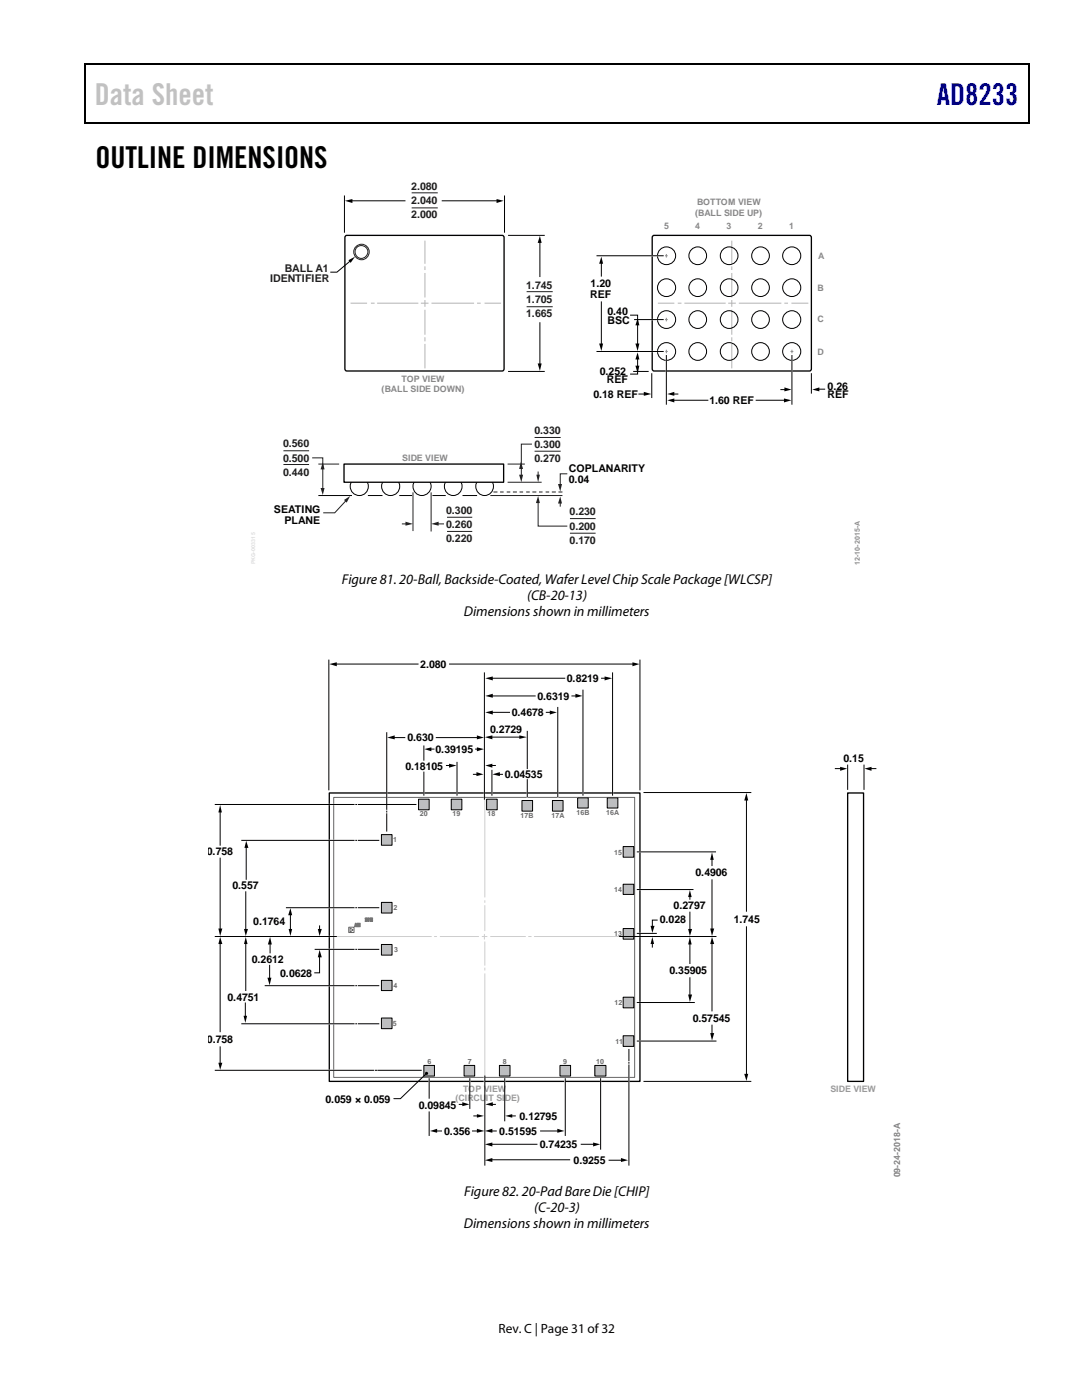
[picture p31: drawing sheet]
<svg xmlns="http://www.w3.org/2000/svg" width="216mm" height="279mm" viewBox="0 0 216 279" stroke-linecap="round" stroke-linejoin="round" font-family="sans-serif">
<defs><g id="words">
<text font-size="6" fill="#c1c1c1" x="18.9" y="20.9">Data Sheet</text>
<text font-size="6" fill="#00f" x="186.9" y="20.9">AD8233</text>
<text font-size="6" x="19" y="33.6">OUTLINE DIMENSIONS</text>
<g font-size="2.8">
<text x="68.2" y="116.5">Figure 81. 20-Ball, Backside-Coated, Wafer Level Chip Scale Package [WLCSP]</text>
<text x="105.2" y="119.7">(CB-20-13)</text>
<text x="92.6" y="122.9">Dimensions shown in millimeters</text>
<text x="92.6" y="238.6">Figure 82. 20-Pad Bare Die [CHIP]</text>
<text x="92.6" y="245">Dimensions shown in millimeters</text>
<text x="106.6" y="241.8">(C-20-3)</text>
</g>
<text font-size="2.7" x="99.5" y="266">Rev. C | Page 31 of32</text>
<g font-size="2.1" fill="#221e1f">
<text x="82.1" y="37.9">2.080</text>
<text x="82.1" y="40.7">2.040</text>
<text x="82.1" y="43.6">2.000</text>
<text x="53.9" y="56.3">IDENTIFIER</text>
<text x="56.8" y="54.2">BALL A1</text>
<text x="105" y="57.6">1.745</text>
<text x="105" y="60.5">1.705</text>
<text x="105" y="63.3">1.665</text>
<text x="56.5" y="89.3">0.560</text>
<text x="106.6" y="86.5">0.330</text>
<text x="106.6" y="89.4">0.300</text>
<text x="56.5" y="92.1">0.500</text>
<text x="56.5" y="95">0.440</text>
<text x="106.6" y="92.2">0.270</text>
<text x="89" y="102.5">0.300</text>
<text x="89" y="105.4">0.260</text>
<text x="113.7" y="102.9">0.230</text>
<text x="113.7" y="105.7">0.200</text>
<text x="89" y="108.2">0.220</text>
<text x="113.7" y="108.5">0.170</text>
</g>
<g font-size="2.1">
<text x="117.8" y="59.5">REF</text>
<text x="117.8" y="57.4">1.20</text>
<text x="121.2" y="62.8">0.40</text>
<text x="121.2" y="64.6">BSC</text>
<text x="119.7" y="74.8">0.252</text>
<text x="121.1" y="76.5">REF</text>
<text x="165.2" y="77.7">0.26</text>
<text x="118.4" y="79.3">0.18 REF</text>
<text x="141.5" y="80.6">1.60 REF</text>
<text x="165.2" y="79.5">REF</text>
<text x="113.5" y="94.3">COPLANARITY</text>
<text x="113.5" y="96.4">0.04</text>
<text x="54.7" y="102.4">SEATING</text>
<text x="56.7" y="104.5">PLANE</text>
<text x="83.9" y="133.3">2.080</text>
<text x="113.1" y="136.1">0.8219</text>
<text x="102.1" y="142.9">0.4678</text>
<text x="107.2" y="139.6">0.6319</text>
<text x="81.3" y="147.8">0.630</text>
<text x="97.8" y="146.3">0.2729</text>
<text x="80.9" y="153.6">0.18105</text>
<text x="86.9" y="150.3">0.39195</text>
<text x="100.7" y="155.2">0.04535</text>
<text x="168.3" y="152">0.15</text>
<text x="41.3" y="170.7">0.758</text>
<text x="46.4" y="177.5">0.557</text>
<text x="138.8" y="174.9">0.4906</text>
<text x="50.5" y="184.7">0.1764</text>
<text x="131.7" y="184.3">0.028</text>
<text x="134.4" y="181.5">0.2797</text>
<text x="146.4" y="184.2">1.745</text>
<text x="50.2" y="192.2">0.2612</text>
<text x="55.9" y="195">0.0628</text>
<text x="133.6" y="194.4">0.35905</text>
<text x="45.4" y="199.7">0.4751</text>
<text x="138.2" y="204">0.57545</text>
<text x="41.3" y="208.1">0.758</text>
<text x="65" y="220.1">0.059 × 0.059</text>
<text x="83.6" y="221.3">0.09845</text>
<text x="88.6" y="226.4">0.356</text>
<text x="99.6" y="226.4">0.51595</text>
<text x="103.7" y="223.5">0.12795</text>
<text x="107.7" y="229.1">0.74235</text>
<text x="114.5" y="232.2">0.9255</text>
</g>
<g font-size="1.8" fill="#888">
<text x="139.1" y="40.9">BOTTOM VIEW</text>
<text x="132.5" y="45.6">5</text>
<text x="138.7" y="45.6">4</text>
<text x="138.7" y="43">(BALL SIDE UP)</text>
<text x="145" y="45.6">3</text>
<text x="151.2" y="45.6">2</text>
<text x="157.5" y="45.6">1</text>
<text x="163.3" y="51.6">A</text>
<text x="163.1" y="58.1">B</text>
<text x="163.1" y="64.3">C</text>
<text x="163.1" y="70.8">D</text>
<text x="80.1" y="76.2">TOP VIEW</text>
<text x="76.2" y="78.3">(BALL SIDE DOWN)</text>
<text x="80.3" y="92">SIDE VIEW</text>
</g>
<g font-size="1.8" fill="#9a9a9a">
<text x="90.9" y="219.7">(CIRCUIT SIDE)</text>
<text x="92.4" y="217.9">TOP VIEW</text>
<text x="165.7" y="217.9">SIDE VIEW</text>
</g>
<text font-size="1.8" fill="#838383" x="179.6" y="235" transform="rotate(-90 179.6 235)">09-24-2018-A</text>
<text font-size="1.4" fill="#8c8c8c" x="171.6" y="112.7" transform="rotate(-90 171.6 112.7)">12-10-2015-A</text>
<g font-size="1.4" fill="#6b6b6b">
<text x="83.8" y="162.9">20</text>
<text x="90.3" y="162.9">19</text>
<text x="97.3" y="162.9">18</text>
<text x="103.9" y="163.2">17B</text>
<text x="110" y="163.2">17A</text>
<text x="115" y="162.7">16B</text>
<text x="121" y="162.7">16A</text>
<text x="78.4" y="168.1">1</text>
<text x="122.6" y="170.5">15</text>
<text x="122.5" y="178">14</text>
<text x="78.5" y="181.6">2</text>
<text x="78.7" y="189.9">3</text>
<text x="122.6" y="186.7">13</text>
<text x="78.5" y="197.2">4</text>
<text x="122.6" y="200.6">12</text>
<text x="78.4" y="204.8">5</text>
<text x="122.8" y="208.3">11</text>
<text x="85.3" y="212.3">6</text>
<text x="93.3" y="212.4">7</text>
<text x="100.3" y="212.3">8</text>
<text x="112.3" y="212.4">9</text>
<text x="118.9" y="212.3">10</text>
</g>
</g></defs>
<g fill="#000">
<path d="M16.9 12.7h.2v1h-.2zM16.9 12.7h.2v.3h-.2zM82.5 12.7h.3v.3h-.3zM205.1 12.7h.3v1h-.3zM205.1 12.7h.3v.3h-.3zM16.9 24.4h.2v.2h-.2zM68.8 40.1l1.5-.4v.8zM82.3 24.4h.2v.2h-.2zM205.1 24.4h.3v.2h-.3zM69.5 51.9l1.3-.7-.8 1.3zM99.1 39.7l1.4 .4-1.4 .4zM107.7 47.1l.4 1.4h-.8z"/>
<path d="M107.3 72.5h.8l-.4 1.5zM133.1 79.9l1.5-.4v.8zM156.4 79.5l1.5 .4-1.5 .4z"/>
</g>
<path d="M17 13.7v10.7M17.1 12.8h65.4M82.8 12.8h122.3M205.2 13.7v10.7M17.1 24.5h188" fill="none" stroke="#000" stroke-width=".25"/>
<g fill="none" stroke="#000" stroke-width=".2">
<path d="M68.7 39v7.4M100.7 39v7.4M70 52l-2.8 2.3h-1.3M70.1 40.1h10.8M88.1 40.1h11.2M101.4 47h7.3M107.7 48.2v7.1M101.4 74.1h7.3M107.7 64.3v8.5M134.3 79.9h7M150.8 79.9h5.9"/>
<circle cx="71.7" cy="97.1" r="1.81"/>
<circle cx="77.9" cy="97.1" r="1.82"/>
<circle cx="84.2" cy="97.1" r="1.82"/>
<circle cx="90.4" cy="97.1" r="1.79"/>
<circle cx="96.7" cy="97.1" r="1.79"/>
</g>
<g fill="none" stroke="#221e1f" stroke-width=".2">
<path d="M82.1 38.5h5.2M82.1 41.5h5.2M105.1 58.2h5.2M105.1 61.2h5.2M56.6 90h5.1M56.6 92.7h5.1M106.7 87.3h5.2M106.7 90h5.2M89.2 103.2h5M89.2 106.1h5M113.7 103.5h5.1M113.7 106.4h5.1"/>
<circle cx="72.1" cy="50.3" r="1.29"/>
<circle cx="72.1" cy="50.3" r="1.54"/>
</g>
<path d="M68.6 52.8l-.5 .5" fill="none" stroke="#fff" stroke-width=".27"/>
<path d="M68.6 92.6h31.9v3.6h-31.9z" fill="#fff" stroke="#000" stroke-width=".27"/>
<path d="M97.8 98.9h14.4M101.3 96.2h6.8M101.3 92.6h3.4" fill="none" stroke="#221e1f" stroke-width=".2"/>
<path d="M111.4 98.1h.8v.2h-.8zM110.1 98.1h.8v.2h-.8zM108.9 98.1h.7v.2h-.7zM107.6 98.1h.7v.2h-.7zM106.2 98.1h.8v.2h-.8zM105 98.1h.7v.2h-.7zM103.7 98.1h.7v.2h-.7zM102.3 98.1h.8v.2h-.8zM101.1 98.1h.7v.2h-.7zM99.8 98.1h.7v.2h-.7zM98.5 98.1h.8v.2h-.8z" fill="#000"/>
<path d="M111.8 100.2v.8" fill="none" stroke="#231f20" stroke-width=".2"/>
<path d="M111.8 99.1l.3 1.4h-.8z" fill="#231f20"/>
<path d="M113.2 94.6h-1.4v2.3" fill="none" stroke="#231f20" stroke-width=".2"/>
<path d="M111.3 96.6h.8l-.3 1.5z" fill="#231f20"/>
<path d="M107.4 94.2v.8" fill="none" stroke="#231f20" stroke-width=".2"/>
<path d="M107 94.7h.7l-.3 1.5z" fill="#231f20"/>
<path d="M107.4 100.1v4.9h5.8" fill="none" stroke="#231f20" stroke-width=".2"/>
<path d="M107.4 99l.3 1.4h-.8z" fill="#231f20"/>
<path d="M63.5 98.9h6.7M73.4 98.9h2.9M79.7 98.9h2.5M86.3 98.9h2.6M92.3 98.9h2.9" fill="none" stroke="#000" stroke-width=".2"/>
<path d="M62.3 91.4h2.1v2.1M63.5 92.6h4.2M64.4 93.4v4.3" fill="none" stroke="#231f20" stroke-width=".2"/>
<g fill="#231f20">
<path d="M64.4 92.3l.4 1.4h-.8z"/>
<path d="M64 97.4h.8l-.4 1.4z"/>
</g>
<path d="M104 93.3v1.7M106.1 88.6h-2.1v4.9" fill="none" stroke="#231f20" stroke-width=".2"/>
<g fill="#231f20">
<path d="M103.9 92.2l.5 1.4h-.8z"/>
<path d="M103.6 94.7h.8l-.4 1.5z"/>
</g>
<path d="M82.4 98.4v7.5M86 98.4v7.6M80.3 104.6h.9" fill="none" stroke="#231f20" stroke-width=".2"/>
<path d="M80.9 104.1l1.5 .5-1.5 .3z" fill="#231f20"/>
<path d="M87.3 104.6h1.2" fill="none" stroke="#231f20" stroke-width=".2"/>
<path d="M86 104.6l1.5-.5v.8z" fill="#231f20"/>
<path d="M69.1 99.9l-2.3 2.4h-2.3" fill="none" stroke="#231f20" stroke-width=".2"/>
<path d="M68.6 99.8l1.3-.8-.7 1.3z" fill="#231f20"/>
<g fill="none" stroke="#b3b3b3" stroke-width=".2">
<path d="M84.8 48.1v4.4M84.8 53.3v.5M84.8 54.6v4.7M84.8 60v1.1M146 48.1v4.4M146 53.3v.5M146 54.6v4.7M146 60v1.1M70.1 60.5h3M74.1 60.5h.5M75.3 60.5h8.1M84.1 60.5h1.3"/>
<path d="M84.8 61.9v4.8M84.8 67.4v.6M84.8 68.7v4.7M86.2 60.5h8.3M95.3 60.5h.5M96.8 60.5h3.1M131.4 60.5h3.1M135.3 60.5h.6M136.7 60.5h8M145.4 60.5h1.3M146 61.9v4.8M146 67.4v.6"/>
<path d="M146 68.7v4.7M147.5 60.5h8.3M156.6 60.5h.5M158 60.5h3.2"/>
</g>
<path d="M69 47h31.4l.2 .4v26.2l-.2 .4h-31.4l-.2-.4v-26.2zM130.3 47h31.4l.2 .4v26.2l-.2 .4h-31.4l-.2-.4v-26.2z" fill="none" stroke="#000" stroke-width=".27"/>
<g fill="none" stroke="#000" stroke-width=".2">
<path d="M119 51h13.4M120 52.4v2.8M119 70.1h13.4M120 60.2v8.6M125.7 62.9h1.5v1.9M126.3 74.1h3.1M126.5 63.8h5.9M127.2 73.2v1.5h-1.5M127.2 64.7v4.1M127.2 71.5v1.7M127.5 78.6h1.2M130.1 74.5v4.9"/>
<path d="M133 70.9v9.9M134.3 78.6h1M155.8 77.8h1M158 70.9v9.9M161.9 74.5v4.1M163.2 77.7h1.3M65.6 131.6v26.1M66.9 132.5h16.6M89.6 132.5h36.9M98 138.9h8.9M98 135.4h14.8M114 138.9h1.1"/>
<path d="M119.9 135.4h1M127.7 131.6v26.1M78.5 147.2h2.4M87 147.2h8.4M98 142.2h3.8M108.9 142.2h1.1M128.4 158.2h21.5M148.9 159.5v22.5M148.9 184.9v29.7M128.4 215.8h21.5"/>
<circle cx="133" cy="57.4" r="1.8"/>
<circle cx="133" cy="51" r="1.8"/>
<circle cx="139.2" cy="51" r="1.77"/>
<circle cx="139.2" cy="57.4" r="1.77"/>
<circle cx="145.5" cy="57.4" r="1.77"/>
<circle cx="145.5" cy="51" r="1.77"/>
<circle cx="151.8" cy="57.4" r="1.77"/>
<circle cx="151.8" cy="51" r="1.77"/>
<circle cx="158" cy="57.4" r="1.77"/>
<circle cx="158" cy="51" r="1.77"/>
<circle cx="133" cy="70.1" r="1.8"/>
<circle cx="133" cy="63.8" r="1.8"/>
<circle cx="139.2" cy="63.8" r="1.77"/>
<circle cx="139.2" cy="70.1" r="1.77"/>
<circle cx="145.5" cy="63.8" r="1.77"/>
<circle cx="145.5" cy="70.1" r="1.77"/>
<circle cx="151.8" cy="70.1" r="1.77"/>
<circle cx="151.8" cy="63.8" r="1.77"/>
<circle cx="158" cy="63.8" r="1.77"/>
<circle cx="158" cy="70.1" r="1.77"/>
</g>
<path d="M126.3 51h6.4M126.3 70.1h6.4M127.6 63.8h5.1M133 70.6v6.4M158 70.6v6.4" fill="none" stroke="#fff" stroke-width=".27"/>
<path d="M132.8 51h.3M133 50.7v.7M132.8 63.8h.3M132.9 70.1h.2M133 63.4v.7M133 69.8v.7M157.8 70.1h.4M158 69.8v.7" fill="none" stroke="#8c8c8c" stroke-width=".2"/>
<g fill="#000">
<path d="M120 51.2l.3 1.4h-.7zM119.6 68.6h.7l-.3 1.5zM126.8 68.6h.8l-.4 1.5zM126.8 73h.8l-.4 1.5zM127.2 63.5l.4 1.4h-.8zM127.2 70.3l.4 1.4h-.8zM128.5 78.2l1.5 .4-1.5 .4zM133.1 78.6l1.5-.4v.8zM156.5 77.3l1.4 .5-1.4 .3zM162.1 77.8l1.4-.5v.8zM65.7 132.5l1.5-.3v.8zM96.8 138.9l1.5-.4v.7z"/>
<path d="M96.8 135.4l1.5-.4v.8zM114.8 138.5l1.4 .4-1.4 .3zM120.6 135l1.5 .4-1.5 .4zM126.2 132.2l1.4 .3-1.4 .5zM77.3 147.2l1.5-.4v.8zM95.2 146.8l1.4 .4-1.4 .4zM96.8 142.2l1.5-.4v.8zM109.7 141.8l1.4 .4-1.4 .4zM148.9 158.3l.4 1.5h-.8zM148.5 214.3h.8l-.4 1.4z"/>
</g>
<g fill="none" stroke="#cdcdcd" stroke-width=".2">
<path d="M96.7 158.8v20.2M96.7 179.7v.4M66.1 186.9h20M86.7 186.9h.4M87.8 186.9h7.7M96.2 186.9h1M96.7 186.5v.9M96.7 180.7v5.1M96.7 188v4.6M96.7 193.2v.4M96.7 194.3v20.8M97.9 186.9h7"/>
<path d="M105.5 186.9h.5M106.6 186.9h20.7"/>
</g>
<path d="M65.7 158.3h62v57.5h-62zM169.1 158.3h3.2v57.5h-3.2z" fill="none" stroke="#000" stroke-width=".26"/>
<path d="M66.6 159.1h60v55.9h-60z" fill="none" stroke="#666" stroke-width=".2"/>
<path d="M76.1 166.6h2.1v2.1h-2.1z" fill="#bdbec0"/>
<path d="M76.1 166.6h2.1v2.1h-2.1z" fill="none" stroke="#000" stroke-width=".2"/>
<path d="M76.1 180.1h2.1v2.1h-2.1z" fill="#bdbec0"/>
<path d="M76.1 180.1h2.1v2.1h-2.1z" fill="none" stroke="#000" stroke-width=".2"/>
<path d="M76.1 188.5h2.1v2.1h-2.1z" fill="#bdbec0"/>
<path d="M76.1 188.5h2.1v2.1h-2.1z" fill="none" stroke="#000" stroke-width=".2"/>
<path d="M76.1 195.7h2.1v2h-2.1z" fill="#bdbec0"/>
<path d="M76.1 195.7h2.1v2h-2.1z" fill="none" stroke="#000" stroke-width=".2"/>
<path d="M76.1 203.2h2.1v2.1h-2.1z" fill="#bdbec0"/>
<path d="M76.1 203.2h2.1v2.1h-2.1z" fill="none" stroke="#000" stroke-width=".2"/>
<path d="M84.6 212.6h2.1v2.2h-2.1z" fill="#bdbec0"/>
<path d="M84.6 212.6h2.1v2.2h-2.1z" fill="none" stroke="#000" stroke-width=".2"/>
<path d="M92.6 212.6h2.1v2.2h-2.1z" fill="#bdbec0"/>
<path d="M92.6 212.6h2.1v2.2h-2.1z" fill="none" stroke="#000" stroke-width=".2"/>
<path d="M99.7 212.6h2.1v2.2h-2.1z" fill="#bdbec0"/>
<path d="M99.7 212.6h2.1v2.2h-2.1z" fill="none" stroke="#000" stroke-width=".2"/>
<path d="M111.7 212.6h2.2v2.2h-2.2z" fill="#bdbec0"/>
<path d="M111.7 212.6h2.2v2.2h-2.2z" fill="none" stroke="#000" stroke-width=".2"/>
<path d="M118.7 212.6h2.2v2.2h-2.2z" fill="#bdbec0"/>
<path d="M118.7 212.6h2.2v2.2h-2.2z" fill="none" stroke="#000" stroke-width=".2"/>
<path d="M124.3 206.7h2.2v2.1h-2.2z" fill="#bdbec0"/>
<path d="M124.3 206.7h2.2v2.1h-2.2z" fill="none" stroke="#000" stroke-width=".2"/>
<path d="M124.3 199h2.2v2.1h-2.2z" fill="#bdbec0"/>
<path d="M124.3 199h2.2v2.1h-2.2z" fill="none" stroke="#000" stroke-width=".2"/>
<path d="M124.3 185.3h2.2v2.1h-2.2z" fill="#bdbec0"/>
<path d="M124.3 185.3h2.2v2.1h-2.2z" fill="none" stroke="#000" stroke-width=".2"/>
<path d="M124.3 176.5h2.2v2h-2.2z" fill="#bdbec0"/>
<path d="M124.3 176.5h2.2v2h-2.2z" fill="none" stroke="#000" stroke-width=".2"/>
<path d="M124.3 169h2.2v2.1h-2.2z" fill="#bdbec0"/>
<path d="M124.3 169h2.2v2.1h-2.2z" fill="none" stroke="#000" stroke-width=".2"/>
<path d="M121.2 159.2h2.1v2.1h-2.1z" fill="#bdbec0"/>
<path d="M121.2 159.2h2.1v2.1h-2.1z" fill="none" stroke="#000" stroke-width=".2"/>
<path d="M115.3 159.2h2.1v2.1h-2.1z" fill="#bdbec0"/>
<path d="M115.3 159.2h2.1v2.1h-2.1z" fill="none" stroke="#000" stroke-width=".2"/>
<path d="M110.2 159.8h2.2v2.1h-2.2z" fill="#bdbec0"/>
<path d="M110.2 159.8h2.2v2.1h-2.2z" fill="none" stroke="#000" stroke-width=".2"/>
<path d="M104.2 159.8h2.1v2.1h-2.1z" fill="#bdbec0"/>
<path d="M104.2 159.8h2.1v2.1h-2.1z" fill="none" stroke="#000" stroke-width=".2"/>
<path d="M97.1 159.5h2.1v2.1h-2.1z" fill="#bdbec0"/>
<path d="M97.1 159.5h2.1v2.1h-2.1z" fill="none" stroke="#000" stroke-width=".2"/>
<path d="M90 159.5h2.2v2.1h-2.2z" fill="#bdbec0"/>
<path d="M90 159.5h2.2v2.1h-2.2z" fill="none" stroke="#000" stroke-width=".2"/>
<path d="M83.5 159.5h2.1v2.1h-2.1z" fill="#bdbec0"/>
<g fill="none" stroke="#000" stroke-width=".2">
<path d="M96.7 134.3v25.2M116.3 137.7v21M122.2 134.3v24.4M77.2 146.2v15.3M83.5 159.5h2.1v2.1h-2.1zM84.6 154.1v4.6M84.6 148.9v2.8M85.8 149.5h.9M89 152.8h.9M91.2 152.1v6.6M94.4 154.5h.9M94.8 149.5h.6"/>
<path d="M98 152.8h1M98 147.1h5.9M98.2 153.7v5M99.4 154.5h1M105.2 155.6v3.4M105.2 146v7.4M111.3 141.2v17.8M166.6 153.4h1.3M169.1 152.6v5M172.4 152.6v5M173.6 153.4h1.3M43 160.6h27.6"/>
<path d="M43.9 161.9v6.9M43.9 171.2v14.4M48.2 167.7h22.4M49 177.9v7.8M49.1 169v6.6M71 167.7h.2M71 160.6h.2M71.5 167.7h4.1M71.5 160.6h11.5M77.2 161.9v.2M77.2 162.4v3.5M127.2 177.5h11.1"/>
<path d="M127.2 170h15.6M137.7 178.8v.8M142.1 171.3v1.5M142.1 175.5v10.1M43 186.9h24.1M43.9 188.1v17.9M49 188.1v9.7M52.9 196.7h17.7M53.8 192.6v2.8M53.9 188.2v2.1M57.2 181.2h13.4M57.9 182.4v3.3"/>
<path d="M62.9 189.5h7.7M63.8 190.8v3.3h-1.1M63.8 184.7v1M71 181.2h.2M71 189.5h.2M71 196.7h.2M71.5 181.2h4.1M71.5 189.5h4.1M71.5 196.7h4.1M123.6 186.9h19.3M127.2 186.3h3.8M130.2 188.1v1"/>
<path d="M131.2 183.6h-1v1.4M137.7 188.2v4.2M137.7 195v3.7M137.7 181.9v3.8M142.1 188.1v13.7M43 213.6h31.5M43.9 208.8v3.6M48.2 204.3h22.4M49 200.1v2.9M71 204.3h.2M71.5 204.3h4.1M74.9 213.6h.2"/>
<path d="M75.4 213.6h8.6M85.1 214.2l-5.2 5.1h-1.3M85.6 215.3v3.9M93.7 215.3v5.9M96.7 214.8v17.7M100.7 215.3v8.4M112.8 215.3v11.3M119.8 215.3v14M125.5 212.5v20M125.5 212v.2M125.5 209.4v2.3M127.2 200.1h11.3"/>
<path d="M127.2 207.8h15.7M142.1 204.5v1.9M85.6 221.9v4.7M87 225.7h1.2M91.5 220.4h1M94.2 225.7h1.2M94.5 222.7h.9M98 225.7h1.1M98 228.4h9.2M98 231.5h15.8M98.1 220.4h.9M101.9 222.7h1"/>
<path d="M107.8 225.7h3.7M115.9 228.4h2.7M121.4 231.5h2.8"/>
</g>
<g fill="#000">
<path d="M84.7 149.5l1.4-.4v.8zM89.6 152.4l1.5 .4-1.5 .4zM95.1 154.1l1.4 .4-1.4 .4zM95.2 149.1l1.4 .4-1.4 .4zM96.8 152.8l1.4-.4v.8zM96.7 147.1l1.5-.3v.8zM98.2 154.5l1.5-.4v.8zM103.6 146.8l1.5 .3-1.5 .4zM167.6 153l1.5 .4-1.5 .4zM172.5 153.4l1.4-.4v.8zM43.9 160.6l.4 1.5h-.7zM49.1 167.8l.5 1.4h-.8z"/>
<path d="M137.7 177.6l.3 1.4h-.7zM142.1 170.1l.3 1.5h-.7zM43.6 185.3h.8l-.5 1.5zM43.9 187l.5 1.4h-.8zM48.7 185.4h.8l-.5 1.4zM49 187l.4 1.4h-.7zM53.4 195.1h.8l-.4 1.5zM53.9 187l.3 1.5h-.8zM57.6 185.4h.7l-.4 1.4zM57.9 181.2l.4 1.5h-.8zM63.4 185.4h.8l-.4 1.4zM63.8 189.6l.4 1.5h-.8z"/>
<path d="M129.8 184.8h.8l-.4 1.4zM130.2 187l.3 1.4h-.7zM137.3 198.5h.8l-.4 1.5zM137.3 185.4h.8l-.4 1.4zM137.7 187l.3 1.5h-.7zM141.7 185.3h.8l-.4 1.5zM142.1 187l.4 1.4h-.8zM43.6 212.1h.8l-.5 1.4zM48.6 202.7h.7l-.3 1.4zM96.8 220.4l1.5-.4v.8zM141.7 206.2h.8l-.4 1.5zM85.8 225.7l1.4-.4v.8z"/>
<path d="M92.2 220l1.5 .4-1.5 .4zM95.2 225.3l1.5 .4-1.5 .4zM95.2 222.4l1.4 .3-1.4 .4zM96.7 225.7l1.5-.4v.8zM96.7 228.4l1.5-.4v.8zM96.7 231.5l1.5-.4v.8zM100.8 222.7l1.4-.3v.7zM111.2 225.3l1.4 .4-1.4 .4zM118.3 228l1.5 .4-1.5 .4zM123.9 231.1l1.4 .4-1.4 .4z"/>
<circle cx="85.1" cy="214.2" r=".31"/>
</g>
<path d="M70.9 184.2h.2l.1 .8-.2-.2-.3 .2zM71 184.4v.3zM71.3 184.2h.3v.8h-.3zM71.4 184.3v.6zM71.7 184.2h.2v.8h-.2zM72.9 183.2h.3l-.2 .6 .2 .1h-.4l.3-.6-.3 .2zM73.3 183.2h.3v.7l-.3-.1zM73.5 183.3l.1 .5zM73.8 183.2h.2v.7h-.2zM74 183.2h.3v.7l-.3-.1zM74.2 183.3l.1 .2zM74.2 183.5l.1 .3z" fill="none" stroke="#747575" stroke-width=".2"/>
<path d="M69.6 185h1v1.1h-1zM69.8 185.2l.7 .4-.7 .4z" fill="none" stroke="#666" stroke-width=".2"/>
<g fill="none" stroke="#fff" stroke-width=".26">
<path d="M77.2 157.9v1.4M84.6 157.1v1.4M91.2 157.1v1.4M96.7 157.8v1.4M98.2 157.1v1.4M105.2 157.1v2M111.3 157.1v2M116.3 157.1v1.4M122.2 157.1v1.4M65.4 167.7h1.5M65.4 160.6h1.5M127.4 177.5h.5"/>
<path d="M127.4 170h.5M65.4 181.2h1.5M65.4 189.5h1.5M65.4 196.7h1.5M65.4 186.9h1.5M127 186.9h1.4M127.4 186.3h.5M65.4 204.3h1.5M65.4 213.6h1.5M85.6 215.5v.6M93.7 215.5v.6M96.7 214.9v1.5"/>
<path d="M100.7 215.5v.6M112.7 215.5v.6M119.8 215.5v.6M125.5 214.8v1.1M127.4 200.1h.5M127.4 207.8h.5"/>
</g>
<use href="#words"/>
</svg>
